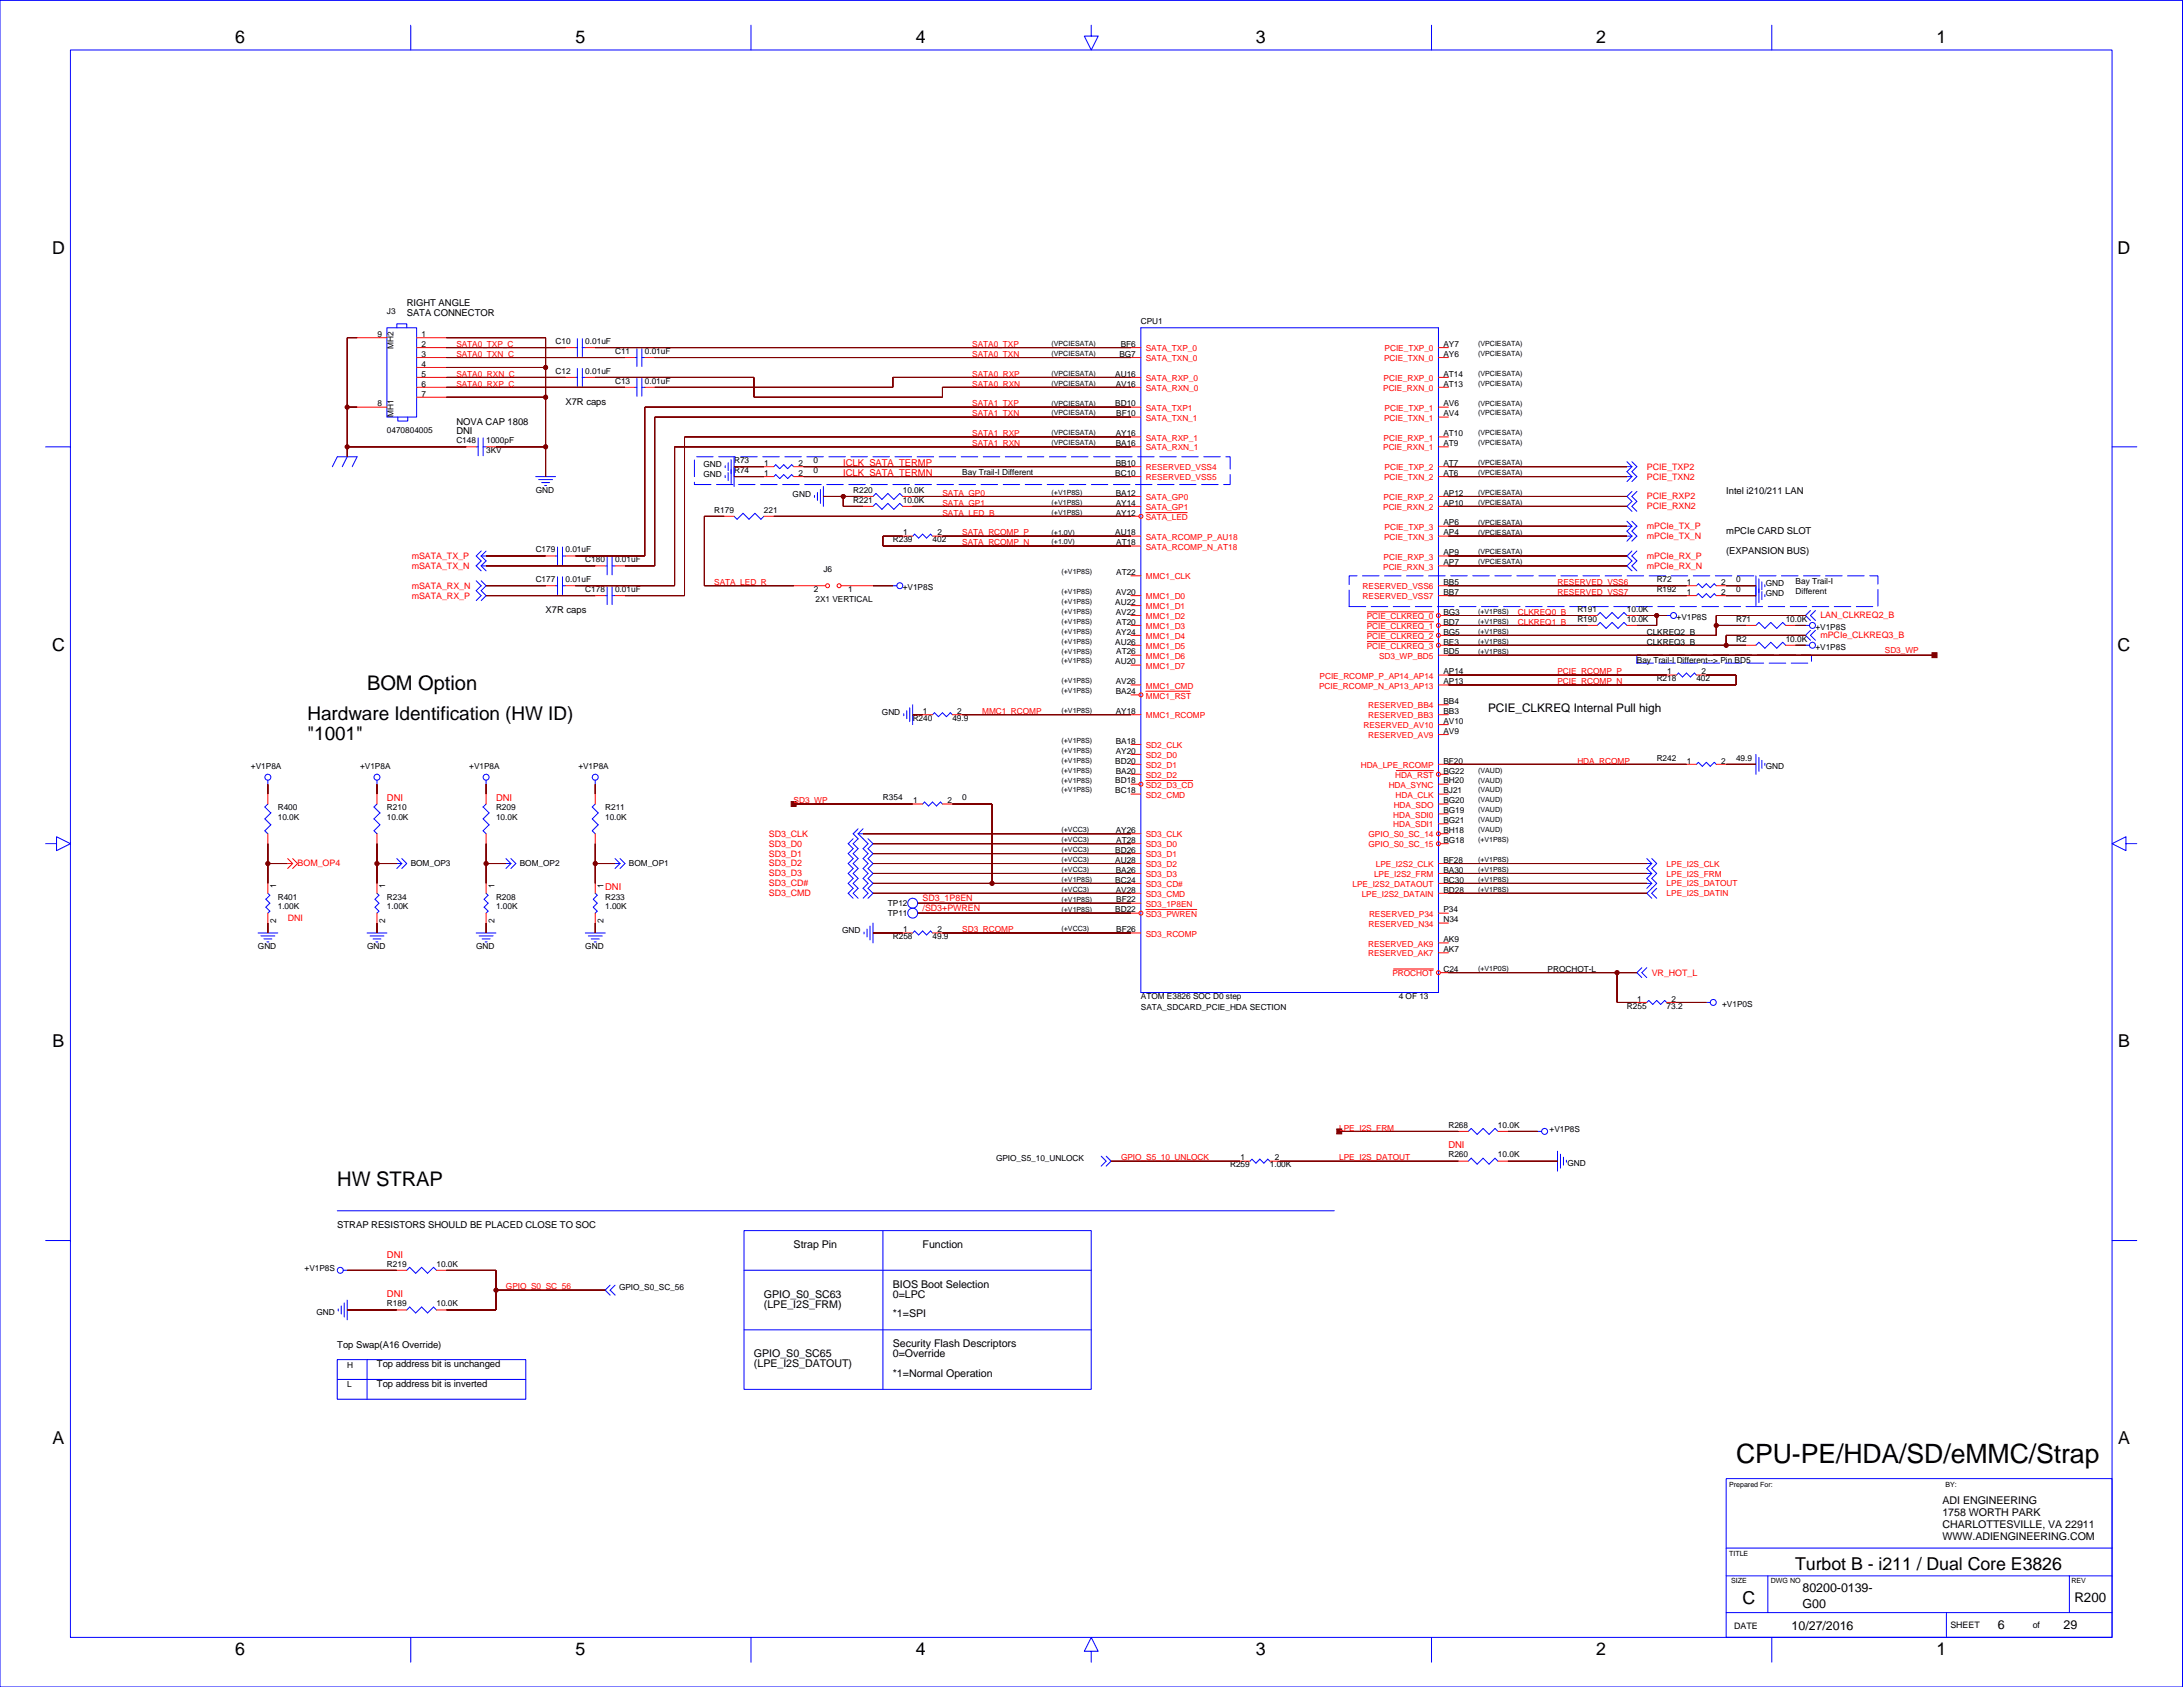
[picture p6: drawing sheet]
<svg xmlns="http://www.w3.org/2000/svg" width="559mm" height="432mm" viewBox="0 0 559 432" stroke-linecap="round" stroke-linejoin="round" font-family="sans-serif">
<defs><g id="words">
<text font-size="6.8" x="444.4" y="374.4">CPU-PE/HDA/SD/eMMC/Strap</text>
<g font-size="5.2">
<text x="94" y="176.7">BOM Option</text>
<text x="86.3" y="303.7">HW STRAP</text>
</g>
<g font-size="4.9">
<text x="78.7" y="184.4">Hardware Identification (HW ID)</text>
<text x="78.7" y="189.5">&quot;1001&quot;</text>
</g>
<g font-size="4.6">
<text x="60.2" y="11.1">6</text>
<text x="147.3" y="11.1">5</text>
<text x="234.4" y="11.1">4</text>
<text x="321.5" y="11.1">3</text>
<text x="408.6" y="11.1">2</text>
<text x="495.7" y="11.1">1</text>
<text x="13.4" y="64.9">D</text>
<text x="542.1" y="64.9">D</text>
<text x="13.4" y="166.5">C</text>
<text x="542.1" y="166.5">C</text>
<text x="13.5" y="268.1">B</text>
<text x="542.2" y="268.1">B</text>
<text x="13.5" y="369.7">A</text>
<text x="542.2" y="369.7">A</text>
<text x="459.5" y="401.8">Turbot B - i211 / Dual Core E3826</text>
<text x="446.1" y="410.6">C</text>
<text x="60.2" y="423.5">6</text>
<text x="147.3" y="423.5">5</text>
<text x="234.4" y="423.5">4</text>
<text x="321.5" y="423.5">3</text>
<text x="408.6" y="423.5">2</text>
<text x="495.7" y="423.5">1</text>
</g>
<text font-size="3.4" x="531" y="410">R200</text>
<g font-size="3.2">
<text x="461.4" y="407.5">80200-0139-</text>
<text x="461.4" y="411.5">G00</text>
<text x="458.6" y="417.1">10/27/2016</text>
<text x="511.4" y="416.9">6</text>
<text x="528.2" y="417">29</text>
</g>
<text font-size="3" x="380.9" y="182.2">PCIE_CLKREQ Internal Pull high</text>
<g font-size="2.7">
<text x="203.2" y="319.4">Strap Pin</text>
<text x="236.2" y="319.4">Function</text>
<text x="228.5" y="329.6">BIOS Boot Selection</text>
<text x="195.5" y="334.7">(LPE_I2S_FRM)</text>
<text x="195.5" y="332.1">GPIO_S0_SC63</text>
<text x="228.5" y="332.1">0=LPC</text>
<text x="228.5" y="337.2">*1=SPI</text>
<text x="193" y="347.4">GPIO_S0_SC65</text>
<text x="228.5" y="347.4">0=Override</text>
<text x="228.5" y="344.8">Security Flash Descriptors</text>
<text x="193" y="349.9">(LPE_I2S_DATOUT)</text>
<text x="228.5" y="352.5">*1=Normal Operation</text>
<text x="497.2" y="385">ADI ENGINEERING</text>
<text x="497.2" y="388">1758 WORTH PARK</text>
<text x="497.2" y="391.1">CHARLOTTESVILLE, VA 22911</text>
<text x="497.2" y="394.1">WWW.ADIENGINEERING.COM</text>
</g>
<g font-size="2.4">
<text x="104.1" y="80.8">SATA CONNECTOR</text>
<text x="104.1" y="78.3">RIGHT ANGLE</text>
<text x="144.7" y="103.7">X7R caps</text>
<text x="116.8" y="108.7">NOVA CAP 1808</text>
<text x="116.8" y="111.1">DNI</text>
<text x="441.9" y="126.5">Intel i210/211 LAN</text>
<text x="441.9" y="136.7">mPCIe CARD SLOT</text>
<text x="441.9" y="141.8">(EXPANSION BUS)</text>
<text x="139.7" y="157">X7R caps</text>
<text x="86.3" y="314.4">STRAP RESISTORS SHOULD BE PLACED CLOSE TO SOC</text>
<text x="86.3" y="344.9">Top Swap(A16 Override)</text>
<text x="96.5" y="350">Top address bit is unchanged</text>
<text x="96.5" y="355.1">Top address bit is inverted</text>
</g>
<g font-size="2.4" fill="#f00">
<text x="215.9" y="119.2">ICLK_SATA_TERMP</text>
<text x="215.9" y="121.8">ICLK_SATA_TERMN</text>
<text x="99" y="205.1">DNI</text>
<text x="127" y="205.1">DNI</text>
<text x="154.9" y="227.9">DNI</text>
<text x="370.8" y="293.9">DNI</text>
<text x="99" y="321.9">DNI</text>
<text x="99" y="332">DNI</text>
</g>
<g font-size="2.3" fill="#f00">
<text x="421.5" y="122.7">PCIE_TXN2</text>
<text x="421.5" y="120.2">PCIE_TXP2</text>
<text x="421.5" y="130.4">PCIE_RXN2</text>
<text x="421.5" y="127.8">PCIE_RXP2</text>
<text x="421.5" y="138">mPCIe_TX_N</text>
<text x="421.5" y="135.4">mPCIe_TX_P</text>
<text x="105.4" y="143.1">mSATA_TX_P</text>
<text x="421.5" y="143.1">mPCIe_RX_P</text>
<text x="105.4" y="145.6">mSATA_TX_N</text>
<text x="421.5" y="145.6">mPCIe_RX_N</text>
<text x="105.4" y="150.7">mSATA_RX_N</text>
<text x="105.4" y="153.2">mSATA_RX_P</text>
<text x="466" y="158.3">LAN_CLKREQ2_B</text>
<text x="466" y="163.4">mPCIe_CLKREQ3_B</text>
<text x="196.8" y="214.2">SD3_CLK</text>
<text x="76.2" y="221.8">BOM_OP4</text>
<text x="196.8" y="221.8">SD3_D2</text>
<text x="196.8" y="219.2">SD3_D1</text>
<text x="196.8" y="216.7">SD3_D0</text>
<text x="196.8" y="224.3">SD3_D3</text>
<text x="196.8" y="226.9">SD3_CD#</text>
<text x="196.8" y="229.4">SD3_CMD</text>
<text x="236.2" y="230.7">SD3_1P8EN</text>
<text x="236.2" y="233.2">/SD3+PWREN</text>
<text x="73.6" y="235.7">DNI</text>
<text x="422.8" y="249.7">VR_HOT_L</text>
</g>
<g font-size="2.3">
<text x="443.9" y="417.1">DATE</text>
<text x="499.3" y="416.8">SHEET</text>
<text x="520.3" y="416.8">of</text>
</g>
<g font-size="2.1">
<text x="99" y="80.4">J3</text>
<text x="292" y="83">CPU1</text>
<text x="96.6" y="86.3">9</text>
<text x="100.7" y="89.2" transform="rotate(-90 100.7 89.2)">MH2</text>
<text x="107.9" y="88.8">2</text>
<text x="107.9" y="86.3">1</text>
<text x="142.2" y="88">C10</text>
<text x="149.8" y="88">0.01uF</text>
<text x="286.9" y="88.8">BF6</text>
<text x="369.5" y="88.8">AY7</text>
<text x="107.9" y="93.9">4</text>
<text x="107.9" y="91.3">3</text>
<text x="142.2" y="95.6">C12</text>
<text x="149.8" y="95.6">0.01uF</text>
<text x="157.4" y="90.6">C11</text>
<text x="165.1" y="90.6">0.01uF</text>
<text x="286.5" y="91.3">BG7</text>
<text x="369.5" y="91.3">AY6</text>
<text x="107.9" y="101.5">7</text>
<text x="107.9" y="98.9">6</text>
<text x="107.9" y="96.4">5</text>
<text x="157.4" y="98.2">C13</text>
<text x="165.1" y="98.2">0.01uF</text>
<text x="285.5" y="96.4">AU16</text>
<text x="285.6" y="98.9">AV16</text>
<text x="369.5" y="98.9">AT13</text>
<text x="369.5" y="96.4">AT14</text>
<text x="96.6" y="104">8</text>
<text x="100.7" y="106.8" transform="rotate(-90 100.7 106.8)">MH1</text>
<text x="285.5" y="104">BD10</text>
<text x="285.7" y="106.6">BF10</text>
<text x="369.5" y="106.6">AV4</text>
<text x="369.5" y="104">AV6</text>
<text x="99" y="110.9">0470804005</text>
<text x="116.8" y="113.4">C148</text>
<text x="124.4" y="113.4">1000pF</text>
<text x="285.6" y="111.6">AY16</text>
<text x="369.5" y="111.6">AT10</text>
<text x="124.4" y="116">3KV</text>
<text x="180" y="119.5">GND</text>
<text x="187.9" y="118.5">R73</text>
<text x="195.6" y="119.3">1</text>
<text x="204.4" y="119.3">2</text>
<text x="208.2" y="118.5">0</text>
<text x="285.6" y="119.3">BB10</text>
<text x="285.6" y="114.2">BA16</text>
<text x="369.5" y="119.3">AT7</text>
<text x="369.5" y="114.2">AT9</text>
<text x="180" y="122.1">GND</text>
<text x="187.9" y="121">R74</text>
<text x="195.6" y="121.8">1</text>
<text x="204.4" y="121.8">2</text>
<text x="208.2" y="121">0</text>
<text x="246.3" y="121.5">Bay Trail-I Different</text>
<text x="285.5" y="121.8">BC10</text>
<text x="369.5" y="121.8">AT6</text>
<text x="137.1" y="126.1">GND</text>
<text x="182.8" y="131.2">R179</text>
<text x="195.5" y="131.2">221</text>
<text x="202.9" y="127.1">GND</text>
<text x="218.4" y="128.7">R221</text>
<text x="218.4" y="126.1">R220</text>
<text x="231.1" y="128.7">10.0K</text>
<text x="231.1" y="126.1">10.0K</text>
<text x="285.6" y="129.4">AY14</text>
<text x="285.6" y="132">AY12</text>
<text x="285.6" y="126.9">BA12</text>
<text x="369.5" y="129.4">AP10</text>
<text x="369.5" y="126.9">AP12</text>
<text x="231.2" y="137">1</text>
<text x="240" y="137">2</text>
<text x="285.5" y="137">AU18</text>
<text x="369.5" y="134.5">AP6</text>
<text x="369.5" y="137">AP4</text>
<text x="137.1" y="141.4">C179</text>
<text x="144.7" y="141.4">0.01uF</text>
<text x="149.8" y="143.9">C180</text>
<text x="157.4" y="143.9">0.01uF</text>
<text x="228.5" y="138.8">R239</text>
<text x="238.7" y="138.8">402</text>
<text x="285.7" y="139.6">AT18</text>
<text x="369.5" y="142.1">AP9</text>
<text x="137.1" y="149">C177</text>
<text x="144.7" y="149">0.01uF</text>
<text x="210.8" y="146.4">J6</text>
<text x="285.7" y="147.2">AT22</text>
<text x="369.5" y="149.7">BB5</text>
<text x="369.5" y="144.7">AP7</text>
<text x="424.1" y="149">R72</text>
<text x="431.8" y="149.7">1</text>
<text x="440.6" y="149.7">2</text>
<text x="444.4" y="149">0</text>
<text x="452" y="150">GND</text>
<text x="459.6" y="149.4">Bay Trail-I</text>
<text x="149.8" y="151.5">C178</text>
<text x="157.4" y="151.5">0.01uF</text>
<text x="208.3" y="151.5">2</text>
<text x="208.7" y="154.1">2X1 VERTICAL</text>
<text x="217.1" y="151.5">1</text>
<text x="231.1" y="151.1">+V1P8S</text>
<text x="285.5" y="154.8">AU22</text>
<text x="285.6" y="152.3">AV20</text>
<text x="369.5" y="152.3">BB7</text>
<text x="424.1" y="151.5">R192</text>
<text x="431.8" y="152.3">1</text>
<text x="440.6" y="152.3">2</text>
<text x="444.4" y="151.5">0</text>
<text x="452" y="152.5">GND</text>
<text x="459.6" y="152">Different</text>
<text x="285.6" y="157.4">AV22</text>
<text x="285.7" y="159.9">AT20</text>
<text x="369.5" y="159.9">BD7</text>
<text x="369.5" y="157.4">BG3</text>
<text x="403.8" y="156.6">R191</text>
<text x="403.8" y="159.1">R190</text>
<text x="416.5" y="156.6">10.0K</text>
<text x="416.5" y="159.1">10.0K</text>
<text x="429.2" y="158.7">+V1P8S</text>
<text x="444.4" y="159.1">R71</text>
<text x="457.1" y="159.1">10.0K</text>
<text x="464.7" y="161.3">+V1P8S</text>
<text x="285.5" y="165">AU26</text>
<text x="285.6" y="162.4">AY24</text>
<text x="285.7" y="167.5">AT26</text>
<text x="369.5" y="167.5">BD5</text>
<text x="369.5" y="165">BE3</text>
<text x="369.5" y="162.4">BG5</text>
<text x="421.5" y="165">CLKREQ3_B</text>
<text x="421.5" y="162.4">CLKREQ2_B</text>
<text x="444.4" y="164.2">R2</text>
<text x="457.1" y="164.2">10.0K</text>
<text x="464.7" y="166.3">+V1P8S</text>
<text x="285.5" y="170.1">AU20</text>
<text x="369.5" y="172.6">AP14</text>
<text x="419" y="169.8">Bay Trail-I Different--&gt; Pin BD5</text>
<text x="426.7" y="172.6">1</text>
<text x="435.5" y="172.6">2</text>
<text x="285.6" y="175.1">AV26</text>
<text x="285.6" y="177.7">BA24</text>
<text x="369.5" y="175.1">AP13</text>
<text x="424.1" y="174.4">R218</text>
<text x="434.2" y="174.4">402</text>
<text x="225.8" y="183">GND</text>
<text x="233.6" y="184.5">R240</text>
<text x="236.3" y="182.7">1</text>
<text x="243.8" y="184.5">49.9</text>
<text x="245.1" y="182.7">2</text>
<text x="285.6" y="182.7">AY18</text>
<text x="369.5" y="185.3">AV10</text>
<text x="369.5" y="182.7">BB3</text>
<text x="369.5" y="180.2">BB4</text>
<text x="285.6" y="190.4">BA18</text>
<text x="369.5" y="187.8">AV9</text>
<text x="64.2" y="196.7">+V1P8A</text>
<text x="92.2" y="196.7">+V1P8A</text>
<text x="120.1" y="196.7">+V1P8A</text>
<text x="148" y="196.7">+V1P8A</text>
<text x="285.5" y="195.4">BD20</text>
<text x="285.6" y="198">BA20</text>
<text x="285.6" y="192.9">AY20</text>
<text x="369.5" y="198">BG22</text>
<text x="369.5" y="195.4">BF20</text>
<text x="424.1" y="194.7">R242</text>
<text x="431.8" y="195.4">1</text>
<text x="440.6" y="195.4">2</text>
<text x="444.4" y="194.7">49.9</text>
<text x="452" y="196.8">GND</text>
<text x="285.5" y="200.5">BD18</text>
<text x="285.5" y="203.1">BC18</text>
<text x="369.5" y="203.1">BJ21</text>
<text x="369.5" y="200.5">BH20</text>
<text x="71.1" y="209.9">10.0K</text>
<text x="71.1" y="207.4">R400</text>
<text x="99" y="209.9">10.0K</text>
<text x="99" y="207.4">R210</text>
<text x="127" y="209.9">10.0K</text>
<text x="127" y="207.4">R209</text>
<text x="154.9" y="209.9">10.0K</text>
<text x="154.9" y="207.4">R211</text>
<text x="226" y="204.8">R354</text>
<text x="233.7" y="205.6">1</text>
<text x="242.5" y="205.6">2</text>
<text x="246.3" y="204.8">0</text>
<text x="369.5" y="208.1">BG19</text>
<text x="369.5" y="205.6">BG20</text>
<text x="285.6" y="213.2">AY26</text>
<text x="285.7" y="215.8">AT28</text>
<text x="369.5" y="215.8">BG18</text>
<text x="369.5" y="213.2">BH18</text>
<text x="369.5" y="210.7">BG21</text>
<text x="105.1" y="221.6">BOM_OP3</text>
<text x="133.1" y="221.6">BOM_OP2</text>
<text x="161" y="221.6">BOM_OP1</text>
<text x="285.5" y="220.8">AU28</text>
<text x="285.5" y="218.3">BD26</text>
<text x="369.5" y="220.8">BF28</text>
<text x="70.7" y="227.4" transform="rotate(-90 70.7 227.4)">1</text>
<text x="98.6" y="227.4" transform="rotate(-90 98.6 227.4)">1</text>
<text x="126.6" y="227.4" transform="rotate(-90 126.6 227.4)">1</text>
<text x="154.5" y="227.4" transform="rotate(-90 154.5 227.4)">1</text>
<text x="285.5" y="225.9">BC24</text>
<text x="285.6" y="223.4">BA26</text>
<text x="369.5" y="223.4">BA30</text>
<text x="369.5" y="225.9">BC30</text>
<text x="71.1" y="232.8">1.00K</text>
<text x="71.1" y="230.2">R401</text>
<text x="99" y="232.8">1.00K</text>
<text x="99" y="230.2">R234</text>
<text x="127" y="232.8">1.00K</text>
<text x="127" y="230.2">R208</text>
<text x="154.9" y="232.8">1.00K</text>
<text x="154.9" y="230.2">R233</text>
<text x="227.3" y="232">TP12</text>
<text x="285.5" y="233.5">BD22</text>
<text x="285.6" y="228.5">AV28</text>
<text x="285.7" y="231">BF22</text>
<text x="369.5" y="233.5">P34</text>
<text x="369.5" y="228.5">BD28</text>
<text x="70.7" y="236.2" transform="rotate(-90 70.7 236.2)">2</text>
<text x="98.6" y="236.2" transform="rotate(-90 98.6 236.2)">2</text>
<text x="126.6" y="236.2" transform="rotate(-90 126.6 236.2)">2</text>
<text x="154.5" y="236.2" transform="rotate(-90 154.5 236.2)">2</text>
<text x="215.6" y="238.9">GND</text>
<text x="227.3" y="234.5">TP11</text>
<text x="231.2" y="238.6">1</text>
<text x="240" y="238.6">2</text>
<text x="285.7" y="238.6">BF26</text>
<text x="369.5" y="236.1">N34</text>
<text x="66" y="242.9">GND</text>
<text x="94" y="242.9">GND</text>
<text x="121.9" y="242.9">GND</text>
<text x="149.8" y="242.9">GND</text>
<text x="228.5" y="240.4">R258</text>
<text x="238.7" y="240.4">49.9</text>
<text x="369.5" y="243.7">AK7</text>
<text x="369.5" y="241.2">AK9</text>
<text x="369.5" y="248.8">C24</text>
<text x="396.1" y="248.8">PROCHOT-L</text>
<text x="292" y="255.6">ATOM E3826 SOC D0 step</text>
<text x="358.1" y="255.6">4 OF 13</text>
<text x="419.1" y="256.4">1</text>
<text x="427.9" y="256.4">2</text>
<text x="440.8" y="257.8">+V1P0S</text>
<text x="292" y="258.6">SATA_SDCARD_PCIE_HDA SECTION</text>
<text x="416.5" y="258.2">R255</text>
<text x="426.6" y="258.2">73.2</text>
<text x="370.8" y="288.6">R268</text>
<text x="383.5" y="288.6">10.0K</text>
<text x="396.7" y="289.7">+V1P8S</text>
<text x="255" y="297.3">GPIO_S5_10_UNLOCK</text>
<text x="314.9" y="298.8">R259</text>
<text x="317.5" y="297">1</text>
<text x="325" y="298.8">1.00K</text>
<text x="326.3" y="297">2</text>
<text x="370.8" y="296.3">R260</text>
<text x="383.5" y="296.3">10.0K</text>
<text x="401.2" y="298.4">GND</text>
<text x="78" y="325.2">+V1P8S</text>
<text x="99" y="324.2">R219</text>
<text x="111.7" y="324.2">10.0K</text>
<text x="99" y="334.4">R189</text>
<text x="111.7" y="334.4">10.0K</text>
<text x="158.5" y="330.3">GPIO_S0_SC_56</text>
<text x="81" y="336.5">GND</text>
<text x="88.9" y="350.1">H</text>
<text x="88.9" y="355.1">L</text>
</g>
<g font-size="2.1" fill="#f00">
<text x="116.8" y="88.8">SATA0_TXP_C</text>
<text x="248.9" y="88.8">SATA0_TXP</text>
<text x="293.3" y="89.9">SATA_TXP_0</text>
<text x="354.4" y="89.9">PCIE_TXP_0</text>
<text x="116.8" y="91.3">SATA0_TXN_C</text>
<text x="248.9" y="91.3">SATA0_TXN</text>
<text x="293.3" y="92.4">SATA_TXN_0</text>
<text x="354.3" y="92.4">PCIE_TXN_0</text>
<text x="116.8" y="96.4">SATA0_RXN_C</text>
<text x="116.8" y="98.9">SATA0_RXP_C</text>
<text x="248.9" y="96.4">SATA0_RXP</text>
<text x="248.9" y="98.9">SATA0_RXN</text>
<text x="293.3" y="100.1">SATA_RXN_0</text>
<text x="293.3" y="97.5">SATA_RXP_0</text>
<text x="354.1" y="100.1">PCIE_RXN_0</text>
<text x="354.2" y="97.5">PCIE_RXP_0</text>
<text x="248.9" y="106.6">SATA1_TXN</text>
<text x="248.9" y="104">SATA1_TXP</text>
<text x="293.3" y="107.7">SATA_TXN_1</text>
<text x="293.3" y="105.1">SATA_TXP1</text>
<text x="354.3" y="107.7">PCIE_TXN_1</text>
<text x="354.4" y="105.1">PCIE_TXP_1</text>
<text x="248.9" y="111.6">SATA1_RXP</text>
<text x="293.3" y="112.8">SATA_RXP_1</text>
<text x="354.2" y="112.8">PCIE_RXP_1</text>
<text x="248.9" y="114.2">SATA1_RXN</text>
<text x="293.3" y="115.3">SATA_RXN_1</text>
<text x="354.1" y="115.3">PCIE_RXN_1</text>
<text x="293.3" y="120.4">RESERVED_VSS4</text>
<text x="293.3" y="122.9">RESERVED_VSS5</text>
<text x="354.3" y="122.9">PCIE_TXN_2</text>
<text x="354.4" y="120.4">PCIE_TXP_2</text>
<text x="241.2" y="129.4">SATA_GP1</text>
<text x="241.2" y="126.9">SATA_GP0</text>
<text x="241.2" y="132">SATA_LED_B</text>
<text x="293.3" y="128">SATA_GP0</text>
<text x="293.3" y="130.5">SATA_GP1</text>
<text x="354.1" y="130.5">PCIE_RXN_2</text>
<text x="354.2" y="128">PCIE_RXP_2</text>
<text x="246.3" y="137">SATA_RCOMP_P</text>
<text x="293.3" y="133.1">SATA_LED</text>
<text x="354.4" y="135.6">PCIE_TXP_3</text>
<text x="246.3" y="139.6">SATA_RCOMP_N</text>
<text x="293.3" y="138.2">SATA_RCOMP_P_AU18</text>
<text x="293.3" y="140.7">SATA_RCOMP_N_AT18</text>
<text x="354.2" y="143.2">PCIE_RXP_3</text>
<text x="354.3" y="138.2">PCIE_TXN_3</text>
<text x="182.8" y="149.7">SATA_LED_R</text>
<text x="293.3" y="148.3">MMC1_CLK</text>
<text x="354.1" y="145.8">PCIE_RXN_3</text>
<text x="398.7" y="149.7">RESERVED_VSS6</text>
<text x="293.3" y="153.4">MMC1_D0</text>
<text x="293.3" y="155.9">MMC1_D1</text>
<text x="348.8" y="150.9">RESERVED_VSS6</text>
<text x="348.8" y="153.4">RESERVED_VSS7</text>
<text x="398.7" y="152.3">RESERVED_VSS7</text>
<text x="293.3" y="158.5">MMC1_D2</text>
<text x="293.3" y="161">MMC1_D3</text>
<text x="349.8" y="158.5">PCIE_CLKREQ_0</text>
<text x="349.8" y="161">PCIE_CLKREQ_1</text>
<text x="388.5" y="159.9">CLKREQ1_B</text>
<text x="388.5" y="157.4">CLKREQ0_B</text>
<text x="293.3" y="163.6">MMC1_D4</text>
<text x="293.3" y="166.1">MMC1_D5</text>
<text x="349.8" y="163.6">PCIE_CLKREQ_2</text>
<text x="349.8" y="166.1">PCIE_CLKREQ_3</text>
<text x="482.5" y="167.2">SD3_WP</text>
<text x="293.3" y="168.6">MMC1_D6</text>
<text x="293.3" y="171.2">MMC1_D7</text>
<text x="337.8" y="173.7">PCIE_RCOMP_P_AP14_AP14</text>
<text x="353" y="168.6">SD3_WP_BD5</text>
<text x="398.7" y="172.6">PCIE_RCOMP_P</text>
<text x="293.3" y="178.8">MMC1_RST</text>
<text x="293.3" y="176.2">MMC1_CMD</text>
<text x="337.7" y="176.2">PCIE_RCOMP_N_AP13_AP13</text>
<text x="398.7" y="175.1">PCIE_RCOMP_N</text>
<text x="251.4" y="182.7">MMC1_RCOMP</text>
<text x="293.3" y="183.9">MMC1_RCOMP</text>
<text x="350.2" y="181.3">RESERVED_BB4</text>
<text x="350.2" y="183.9">RESERVED_BB3</text>
<text x="293.3" y="191.5">SD2_CLK</text>
<text x="349" y="186.4">RESERVED_AV10</text>
<text x="350.2" y="188.9">RESERVED_AV9</text>
<text x="293.3" y="194">SD2_D0</text>
<text x="293.3" y="196.6">SD2_D1</text>
<text x="348.3" y="196.6">HDA_LPE_RCOMP</text>
<text x="403.8" y="195.4">HDA_RCOMP</text>
<text x="293.3" y="199.1">SD2_D2</text>
<text x="293.3" y="201.6">SD2_D3_CD</text>
<text x="355.5" y="201.6">HDA_SYNC</text>
<text x="357.1" y="199.1">HDA_RST</text>
<text x="203.2" y="205.6">SD3_WP</text>
<text x="293.3" y="204.2">SD2_CMD</text>
<text x="356.6" y="209.3">HDA_SDI0</text>
<text x="356.8" y="206.7">HDA_SDO</text>
<text x="357.2" y="204.2">HDA_CLK</text>
<text x="293.3" y="214.3">SD3_CLK</text>
<text x="350.3" y="214.3">GPIO_S0_SC_14</text>
<text x="356.6" y="211.8">HDA_SDI1</text>
<text x="293.3" y="216.9">SD3_D0</text>
<text x="293.3" y="219.4">SD3_D1</text>
<text x="293.3" y="222">SD3_D2</text>
<text x="350.3" y="216.9">GPIO_S0_SC_15</text>
<text x="352.2" y="222">LPE_I2S2_CLK</text>
<text x="426.6" y="221.8">LPE_I2S_CLK</text>
<text x="293.3" y="227">SD3_CD#</text>
<text x="293.3" y="224.5">SD3_D3</text>
<text x="346.2" y="227">LPE_I2S2_DATAOUT</text>
<text x="351.7" y="224.5">LPE_I2S2_FRM</text>
<text x="426.6" y="226.9">LPE_I2S_DATOUT</text>
<text x="426.6" y="224.4">LPE_I2S_FRM</text>
<text x="293.3" y="232.1">SD3_1P8EN</text>
<text x="293.3" y="229.6">SD3_CMD</text>
<text x="348.6" y="229.6">LPE_I2S2_DATAIN</text>
<text x="426.6" y="229.4">LPE_I2S_DATIN</text>
<text x="246.3" y="238.6">SD3_RCOMP</text>
<text x="293.3" y="239.7">SD3_RCOMP</text>
<text x="293.3" y="234.7">SD3_PWREN</text>
<text x="350.3" y="237.2">RESERVED_N34</text>
<text x="350.4" y="234.7">RESERVED_P34</text>
<text x="350.2" y="242.3">RESERVED_AK9</text>
<text x="350.2" y="244.8">RESERVED_AK7</text>
<text x="356.4" y="249.9">PROCHOT</text>
<text x="342.8" y="289.4">LPE_I2S_FRM</text>
<text x="287" y="297">GPIO_S5_10_UNLOCK</text>
<text x="342.8" y="297">LPE_I2S_DATOUT</text>
<text x="129.5" y="330">GPIO_S0_SC_56</text>
</g>
<g font-size="1.8">
<text x="269.2" y="88.6">(VPCIESATA)</text>
<text x="378.4" y="88.6">(VPCIESATA)</text>
<text x="269.2" y="91.1">(VPCIESATA)</text>
<text x="378.4" y="91.1">(VPCIESATA)</text>
<text x="269.2" y="98.7">(VPCIESATA)</text>
<text x="269.2" y="96.2">(VPCIESATA)</text>
<text x="378.4" y="96.2">(VPCIESATA)</text>
<text x="378.4" y="98.7">(VPCIESATA)</text>
<text x="269.2" y="106.3">(VPCIESATA)</text>
<text x="269.2" y="103.8">(VPCIESATA)</text>
<text x="378.4" y="103.8">(VPCIESATA)</text>
<text x="378.4" y="106.3">(VPCIESATA)</text>
<text x="269.2" y="114">(VPCIESATA)</text>
<text x="269.2" y="111.4">(VPCIESATA)</text>
<text x="378.4" y="111.4">(VPCIESATA)</text>
<text x="378.4" y="114">(VPCIESATA)</text>
<text x="378.4" y="119">(VPCIESATA)</text>
<text x="378.4" y="121.6">(VPCIESATA)</text>
<text x="269.2" y="131.7">(+V1P8S)</text>
<text x="269.2" y="129.2">(+V1P8S)</text>
<text x="269.2" y="126.7">(+V1P8S)</text>
<text x="378.4" y="126.7">(VPCIESATA)</text>
<text x="378.4" y="129.2">(VPCIESATA)</text>
<text x="269.2" y="136.8">(+1.0V)</text>
<text x="378.4" y="134.3">(VPCIESATA)</text>
<text x="378.4" y="136.8">(VPCIESATA)</text>
<text x="269.2" y="139.4">(+1.0V)</text>
<text x="378.4" y="141.9">(VPCIESATA)</text>
<text x="271.7" y="147">(+V1P8S)</text>
<text x="378.4" y="144.4">(VPCIESATA)</text>
<text x="271.7" y="154.6">(+V1P8S)</text>
<text x="271.7" y="152">(+V1P8S)</text>
<text x="271.7" y="159.7">(+V1P8S)</text>
<text x="271.7" y="157.1">(+V1P8S)</text>
<text x="378.4" y="159.7">(+V1P8S)</text>
<text x="378.4" y="157.1">(+V1P8S)</text>
<text x="271.7" y="167.3">(+V1P8S)</text>
<text x="271.7" y="164.7">(+V1P8S)</text>
<text x="271.7" y="162.2">(+V1P8S)</text>
<text x="378.4" y="162.2">(+V1P8S)</text>
<text x="378.4" y="164.7">(+V1P8S)</text>
<text x="378.4" y="167.3">(+V1P8S)</text>
<text x="271.7" y="169.8">(+V1P8S)</text>
<text x="271.7" y="177.4">(+V1P8S)</text>
<text x="271.7" y="174.9">(+V1P8S)</text>
<text x="271.7" y="182.5">(+V1P8S)</text>
<text x="271.7" y="190.1">(+V1P8S)</text>
<text x="271.7" y="197.8">(+V1P8S)</text>
<text x="271.7" y="195.2">(+V1P8S)</text>
<text x="271.7" y="192.7">(+V1P8S)</text>
<text x="378.4" y="197.8">(VAUD)</text>
<text x="271.7" y="202.8">(+V1P8S)</text>
<text x="271.7" y="200.3">(+V1P8S)</text>
<text x="378.4" y="202.8">(VAUD)</text>
<text x="378.4" y="200.3">(VAUD)</text>
<text x="378.4" y="207.9">(VAUD)</text>
<text x="378.4" y="205.4">(VAUD)</text>
<text x="271.7" y="215.5">(+VCC3)</text>
<text x="271.7" y="213">(+VCC3)</text>
<text x="378.4" y="215.5">(+V1P8S)</text>
<text x="378.4" y="213">(VAUD)</text>
<text x="378.4" y="210.5">(VAUD)</text>
<text x="271.7" y="220.6">(+VCC3)</text>
<text x="271.7" y="218.1">(+VCC3)</text>
<text x="378.4" y="220.6">(+V1P8S)</text>
<text x="271.7" y="225.7">(+V1P8S)</text>
<text x="271.7" y="223.2">(+VCC3)</text>
<text x="378.4" y="225.7">(+V1P8S)</text>
<text x="378.4" y="223.2">(+V1P8S)</text>
<text x="271.7" y="233.3">(+V1P8S)</text>
<text x="271.7" y="230.8">(+V1P8S)</text>
<text x="271.7" y="228.2">(+VCC3)</text>
<text x="378.4" y="228.2">(+V1P8S)</text>
<text x="271.7" y="238.4">(+VCC3)</text>
<text x="378.4" y="248.5">(+V1P0S)</text>
<text x="442.6" y="380.6">Prepared For:</text>
<text x="498" y="380.6">BY:</text>
<text x="442.6" y="398.4">TITLE</text>
<text x="443.1" y="405.2">SIZE</text>
<text x="453.3" y="405.2">DWG NO</text>
<text x="530.2" y="405.2">REV</text>
</g>
</g></defs>
<g fill="none" stroke="#00f" stroke-width=".26">
<path d="M0 .1h558.7v431.7h-558.7zM18 12.8h522.6v406.3h-522.6zM105.1 6.4v6.4M192.2 6.4v6.4M279.3 6.4v2.8h1.8l-1.8 3.6-1.7-3.6h1.7M366.4 6.4v6.4M453.5 6.4v6.4M99 83.9h7.7v22.9h-7.7zM101.6 83.9v-1h2.5v1M147.3 89h.5M147.3 96.6h.5M147.8 86.7v4.6"/>
<path d="M147.8 94.3v4.6M149.1 89h.7M149.1 86.7v4.6M149.1 94.3v4.6M149.1 96.6h.7M162.5 99.1h.5M162.5 91.5h.5M163 89.2v4.6M163 96.9v4.5M164.3 99.1h.8M164.3 89.2v4.6M164.3 96.9v4.5"/>
<path d="M164.3 91.5h.8M292 83.9h76.2v170.1h-76.2zM11.7 114.4h6.3M85.1 119.5l1.2-2.6h5.1l-1.3 2.6M88.9 116.9l-1.3 2.6M101.8 106.8v1h2.6v-1M121.9 114.4h.5M122.4 112.1v4.6M123.7 114.4h.7M123.7 112.1v4.6M185.6 119.2v.5M186.4 118.4v2.1"/>
<path d="M187.2 117.7v6.1M187.9 116.9v7.6M198.1 119.5l.5-.6 1 1.1 1-1.1 1 1.1 1-1.1 .6 .6M416.5 119.5h1.2M416.5 118.2l1.2 1.3M417.7 119.5l-1.2 1.2 1.2 1.3M417.7 118.2l1.3 1.3-1.3 1.2 1.3 1.3-1.3 1.3M540.6 114.4h6.4M137.1 122h5.1M137.9 122.8h3.5M138.7 123.5h2M139.4 124.3h.5"/>
<path d="M185.6 121.7v.5M186.4 121v2M187.9 132.1l.8 .8 1.5-1.5 1.5 1.5 1.5-1.5 1.6 1.5 .7-.8M198.1 122l.5-.5 1 1 1-1 1 1 1-1 .6 .5M208.5 126.8v.5M209.2 126.1v2M210 125.3v3.5M210.8 124.5v5.1M223.5 129.6l.7-.8 1.6 1.6 1.5-1.6 1.5 1.6 1.5-1.6 .8 .8M223.5 127.1l.7-.8 1.6 1.5 1.5-1.5 1.5 1.5 1.5-1.5 .8 .8M233.6 137.2l.5-.5 1.1 1 1-1 1 1 1-1 .5 .5M416.5 122h1.2"/>
<path d="M416.5 134.7h1.2M416.5 133.4l1.2 1.3M416.5 137.2h1.2M417.7 125.8l-1.2 1.3 1.2 1.2-1.2 1.3 1.2 1.3M417.7 122l-1.2 1.3M417.7 134.7l-1.2 1.3 1.2 1.2M417.7 133.4l1.3 1.3-1.3 1.3 1.3 1.2-1.3 1.3M417.7 137.2l-1.2 1.3M419 125.8l-1.3 1.3 1.3 1.2-1.3 1.3 1.3 1.3M121.9 148.7l1.3 1.2-1.3 1.3 1.3 1.3-1.3 1.2M123.2 142.3h1.2M123.2 144.8h1.2"/>
<path d="M123.2 148.7l1.2 1.2-1.2 1.3 1.2 1.3-1.2 1.2M123.2 142.3l1.2 1.3-1.2 1.2M123.2 141l-1.3 1.3 1.3 1.3-1.3 1.2 1.3 1.3M123.2 144.8l1.2 1.3M124.4 141l-1.2 1.3M142.2 149.9h.5M142.2 142.3h.5M142.7 140v4.6M142.7 147.6v4.6M144 149.9h.7M144 140v4.6M144 147.6v4.6"/>
<path d="M144 142.3h.7M154.9 152.5h.5M154.9 144.8h.5M155.4 142.6v4.5M155.4 150.2v4.5M156.7 152.5h.7M156.7 142.6v4.5M156.7 150.2v4.5M156.7 144.8h.7M228.5 149.9h1.1M408.8 157.5l.8-.7 1.5 1.5 1.6-1.5 1.5 1.5 1.5-1.5 .8 .7M417.7 141l-1.2 1.3 1.2 1.3-1.2 1.2 1.2 1.3"/>
<path d="M419 141l-1.3 1.3 1.3 1.3-1.3 1.2 1.3 1.3M426.6 157.5h1M434.2 149.9l.5-.5 1.1 1 1-1 1 1 1-1 .5 .5M434.2 152.5l.5-.5 1.1 1 1-1 1 1 1-1 .5 .5M449.5 147.4v7.6M450.2 148.1v6.1M451 148.9v2M451 151.4v2.1M451.8 149.7v.5M451.8 152.2v.5M463.4 156.3l-1.2 1.2 1.2 1.3M464.7 156.3l-1.3 1.2 1.3 1.3"/>
<path d="M408.8 160.1l.8-.8 1.5 1.5 1.6-1.5 1.5 1.5 1.5-1.5 .8 .8M429.2 172.8l.5-.5 1 1 1-1 1 1 1-1 .5 .5M449.5 165.2l.7-.8 1.6 1.5 1.5-1.5 1.5 1.5 1.5-1.5 .8 .8M449.5 160.1l.7-.8 1.6 1.5 1.5-1.5 1.5 1.5 1.5-1.5 .8 .8M462.2 165.2h1M462.2 160.1h1M463.4 161.4l-1.2 1.2 1.2 1.3M464.7 161.4l-1.3 1.2 1.3 1.3M68.6 199.7v1M96.5 199.7v1M124.4 199.7v1M152.4 199.7v1"/>
<path d="M231.3 182.7v.5M232.1 181.9v2.1M232.9 181.2v3.5M233.6 180.4v5.1M238.7 182.9l.5-.5 1 1 1-1 1.1 1 1-1 .5 .5M434.2 195.6l.5-.5 1.1 1 1-1 1 1 1-1 .5 .5M449.5 193.1v5.1M450.2 193.9v3.5M451 194.6v2M451.8 195.4v.5M11.7 215.9h2.8v-1.7l3.5 1.7-3.5 1.8v-1.8M68.6 205.8l-.8 .8 1.5 1.5-1.5 1.5 1.5 1.5-1.5 1.5 .8 .8"/>
<path d="M96.5 205.8l-.8 .8 1.6 1.5-1.6 1.5 1.6 1.5-1.6 1.5 .8 .8M101.6 219.8l1.2 1.2M102.8 219.8l1.3 1.2-1.3 1.3M124.4 205.8l-.7 .8 1.5 1.5-1.5 1.5 1.5 1.5-1.5 1.5 .7 .8M129.5 219.8l1.3 1.2M130.8 219.8l1.3 1.2-1.3 1.3M152.4 205.8l-.8 .8 1.5 1.5-1.5 1.5 1.5 1.5-1.5 1.5 .8 .8M157.4 219.8l1.3 1.2M158.7 219.8l1.3 1.2-1.3 1.3M218.4 214.7l-1.3 1.2 1.3 1.3-1.3 1.3 1.3 1.3-1.3 1.2 1.3 1.3-1.3 1.3 1.3 1.2-1.3 1.3 1.3 1.3-1.3 1.2 1.3 1.3M219.7 212.1l-1.3 1.3 1.3 1.3-1.3 1.2 1.3 1.3-1.3 1.3 1.3 1.3-1.3 1.2 1.3 1.3-1.3 1.3 1.3 1.2-1.3 1.3 1.3 1.3-1.3 1.2 1.3 1.3M219.7 213.4l2.5 2.5-1.3 1.3 1.3 1.3-1.3 1.3 1.3 1.2-1.3 1.3 1.3 1.3-1.3 1.2 1.3 1.3-1.3 1.3 1.3 1.2-1.3 1.3"/>
<path d="M219.7 213.4h1.2M220.9 212.1l-1.2 1.3M222.2 214.7l1.3 1.2-1.3 1.3 1.3 1.3-1.3 1.3 1.3 1.2-1.3 1.3 1.3 1.3-1.3 1.2 1.3 1.3-1.3 1.3 1.3 1.2-1.3 1.3M236.2 205.8l.5-.5 1 1 1-1 1 1 1-1 .5 .5M421.5 219.8l1.3 1.2M422.8 219.8l1.3 1.2-1.3 1.3 1.3 1.3-1.3 1.2 1.3 1.3-2.6 2.5 1.3 1.3M544.2 215.9v-1.7l-3.6 1.7 3.6 1.8v-1.8h2.8M66 238.8h5.1M66.8 239.6h3.5M68.6 228.6l.5 .6-1 1 1 1-1 1 1 1-.5 .5M94 238.8h5M94.7 239.6h3.6"/>
<path d="M96.5 228.6l.5 .6-1 1 1 1-1 1 1 1-.5 .5M101.6 221h1.2M102.8 221l-1.2 1.3M121.9 238.8h5.1M122.7 239.6h3.5M124.4 228.6l.5 .6-1 1 1 1-1 1 1 1-.5 .5M129.5 221h1.3M130.8 221l-1.3 1.3M149.8 238.8h5.1M150.6 239.6h3.5M152.4 228.6l.5 .6-1 1 1 1-1 1 1 1-.5 .5M157.4 221h1.3"/>
<path d="M158.7 221l-1.3 1.3M221.2 238.6v.5M221.9 237.8v2M222.7 237v3.6M223.5 236.3v5M233.6 238.8l.5-.5 1.1 1 1-1 1 1 1-1 .5 .5M421.5 221h1.3M421.5 223.6h1.3M421.5 226.1h1.3M422.8 221l-1.3 1.3 1.3 1.3M422.8 223.6l-1.3 1.2 1.3 1.3M422.8 226.1l-1.3 1.3"/>
<path d="M424.1 227.4l-1.3 1.2 1.3 1.3M67.5 240.3h2.1M68.3 241.1h.5M95.5 240.3h2M96.2 241.1h.6M123.4 240.3h2M124.2 241.1h.5M151.3 240.3h2.1M152.1 241.1h.5M420.3 247.7l-1.3 1.3 1.3 1.2M421.5 256.6l.6-.5 1 1 1-1 1 1 1-1 .5 .5M421.5 247.7l-1.2 1.3 1.2 1.2"/>
<path d="M436.8 256.6h1M281.9 295.9l1.2 1.3-1.2 1.3M283.1 295.9l1.3 1.3-1.3 1.3M320 297.2l.5-.5 1 1 1-1 1 1 1-1 .5 .5M375.8 297.2l.8-.8 1.5 1.6 1.5-1.6 1.6 1.6 1.5-1.6 .8 .8M375.8 289.6l.8-.8 1.5 1.6 1.5-1.6 1.6 1.6 1.5-1.6 .8 .8M393.6 289.6h1M398.7 294.7v5M399.5 295.4v3.6M400.2 296.2v2M401 297v.5M11.7 317.5h6.3"/>
<path d="M86.3 309.9h255.3M190.5 315h88.8v40.6h-88.8zM226 315v40.6M540.6 317.5h6.4M86.6 335v.6M87.4 334.3v2M87.9 325.1h1M88.1 333.5v3.6M88.9 332.8v5M104.1 335.3l.8-.8 1.5 1.6 1.5-1.6 1.5 1.6 1.6-1.6 .7 .8M104.1 325.1l.8-.7 1.5 1.5 1.5-1.5 1.5 1.5 1.6-1.5 .7 .7M156.2 329l-1.3 1.2 1.3 1.3"/>
<path d="M157.4 329l-1.2 1.2 1.2 1.3M190.5 325.1h88.8M86.3 348h48.3v10.2h-48.3zM86.3 353.1h48.3M94 348v10.2M190.5 340.4h88.8M441.9 378.5h98.7v40.6h-98.7zM441.9 396.2h98.7M105.1 419.1v6.4M192.2 419.1v6.4M366.4 419.1v6.4M441.9 412.8h98.7"/>
<path d="M441.9 403.4h98.7M452.5 403.4v9.4M453.5 419.1v6.4M498.2 412.8v6.3M529.7 403.4v9.4M279.3 422.7h1.8l-1.8-3.6-1.7 3.6h1.7v2.8"/>
<circle cx="230.3" cy="149.9" r=".76"/>
<circle cx="428.4" cy="157.5" r=".76"/>
<circle cx="464" cy="160.1" r=".76"/>
<circle cx="464" cy="165.2" r=".76"/>
<circle cx="68.6" cy="198.9" r=".76"/>
<circle cx="96.5" cy="198.9" r=".76"/>
<circle cx="124.4" cy="198.9" r=".76"/>
<circle cx="152.4" cy="198.9" r=".76"/>
<circle cx="233.6" cy="231.2" r="1.27"/>
<circle cx="233.6" cy="233.7" r="1.27"/>
<circle cx="438.6" cy="256.6" r=".76"/>
<circle cx="395.4" cy="289.6" r=".76"/>
<circle cx="87.1" cy="325.1" r=".76"/>
</g>
<path d="M177.8 116.9h137.1v7.1h-137.1zM345.4 147.4h135.3v7.9h-135.3zM419 167.7h44.7v2h-44.7z" fill="none" stroke="#00f" stroke-width=".26" stroke-dasharray="4.2 1.4"/>
<g fill="none" stroke="#f00" stroke-width=".26">
<path d="M91.4 86.4h7.6M106.7 91.5h7.6M106.7 89h7.6M106.7 96.6h7.6M106.7 99.1h7.6M106.7 86.4h7.6M106.7 94.1h7.6M144.7 89h2.6M144.7 96.6h2.6M149.8 89h2.6M149.8 96.6h2.6M160 91.5h2.5"/>
<path d="M160 99.1h2.5M165.1 91.5h2.5M165.1 99.1h2.5M289.5 91.5h2.5M289.5 89h2.5M289.5 96.6h2.5M289.5 99.1h2.5M368.2 91.5h2.6M368.2 89h2.6M368.2 96.6h2.6M368.2 99.1h2.6M88.9 116.9h.1"/>
<path d="M91.4 104.2h7.6M106.7 101.7h7.6M119.4 114.4h2.5M124.4 114.4h2.6M187.9 119.5h.1M195.5 119.5h2.6M203.2 119.5h2.5M289.5 119.5h2.5M289.5 104.2h2.5M289.5 106.8h2.5M289.5 114.4h2.5M289.5 111.8h2.5"/>
<path d="M368.2 119.5h2.6M368.2 104.2h2.6M368.2 106.8h2.6M368.2 114.4h2.6M368.2 111.8h2.6M416.5 119.5h.1M139.7 122h.1M185.4 132.1h2.5M187.9 122h.1M195.5 122h2.6M195.5 132.1h2.6M203.2 122h2.5"/>
<path d="M210.8 127.1h.1M220.9 127.1h2.6M220.9 129.6h2.6M231.1 137.2h2.5M231.1 127.1h2.5M231.1 129.6h2.5M238.7 137.2h2.5M289.5 137.2h2.5M289.5 122h2.5M289.5 127.1h2.5M289.5 129.6h2.5M289.5 132.1h2"/>
<path d="M289.5 139.8h2.5M293.3 131.2h10.6M368.2 137.2h2.6M368.2 122h2.6M368.2 127.1h2.6M368.2 129.6h2.6M368.2 134.7h2.6M416.5 127.1h.1M416.5 129.6h.1M416.5 122h.1M416.5 134.7h.1M416.5 137.2h.1"/>
<path d="M124.4 152.5h.1M124.4 149.9h.1M124.4 142.3h.1M124.4 144.8h.1M139.7 149.9h2.5M139.7 142.3h2.5M144.7 149.9h2.6M144.7 142.3h2.6M152.4 144.8h2.5M152.4 152.5h2.5M157.4 144.8h2.6M157.4 152.5h2.6"/>
<path d="M203.2 149.9h8.1M215.3 149.9h8.2M228.5 149.9h.1M289.5 147.4h2.5M289.5 157.5h2.5M289.5 152.5h2.5M289.5 155h2.5M350 156.6h16.9M350 159.1h16.9M368.2 149.9h2.6M368.2 144.8h2.6M368.2 142.3h2.6"/>
<path d="M368.2 152.5h2.6M368.7 157.5h2.1M406.3 157.5h2.5M416.5 142.3h.1M416.5 144.8h.1M416.5 157.5h2.5M426.6 157.5h.1M431.7 149.9h2.5M431.7 152.5h2.5M439.3 149.9h2.6M439.3 152.5h2.6M449.5 149.9h.1"/>
<path d="M449.5 152.5h.1M462.2 157.5h.1M289.5 177.9h2M289.5 175.3h2.5M289.5 160.1h2.5M289.5 162.6h2.5M289.5 165.2h2.5M289.5 167.7h2.5M289.5 170.2h2.5M293.3 176.9h11.3M350 161.7h16.9M350 164.2h16.9"/>
<path d="M368.2 175.3h2.6M368.2 167.7h2.6M368.2 172.8h2.6M368.7 160.1h2.1M368.7 162.6h2.1M368.7 165.2h2.1M406.3 160.1h2.5M416.5 160.1h2.5M426.6 172.8h2.6M434.2 172.8h2.6M446.9 160.1h2.6M446.9 165.2h2.6"/>
<path d="M457.1 160.1h2.5M457.1 165.2h2.5M462.2 165.2h.1M462.2 160.1h.1M462.2 162.6h.1M233.6 182.9h.1M236.2 182.9h2.5M243.8 182.9h2.5M289.5 195.6h2.5M289.5 190.6h2.5M289.5 182.9h2.5M289.5 198.2h2.5"/>
<path d="M289.5 193.1h2.5M293.3 199.8h12M357.4 197.2h9.5M368.2 195.6h2.6M368.2 182.9h2.6M368.2 180.4h2.6M368.2 185.5h2.6M368.2 188h2.6M368.7 198.2h2.1M431.7 195.6h2.5M439.3 195.6h2.6M449.5 195.6h.1"/>
<path d="M68.6 200.7h.1M68.6 203.3v2.5M68.6 213.4v2.5M73.6 219.8l1.3 1.2M74.9 219.8l1.3 1.2-1.3 1.3M96.5 200.7h.1M96.5 203.3v2.5M96.5 213.4v2.5M124.4 200.7h.1M124.4 203.3v2.5M124.4 213.4v2.5M152.4 200.7h.1"/>
<path d="M152.4 203.3v2.5M152.4 213.4v2.5M220.9 213.4h.1M223.5 215.9h.1M223.5 218.5h.1M233.6 205.8h2.6M241.2 205.8h2.6M289.5 203.3h2.5M289.5 213.4h2.5M289.5 200.7h2M289.5 215.9h2.5M289.5 218.5h2.5"/>
<path d="M368.2 205.8h2.6M368.2 203.3h2.6M368.2 200.7h2.6M368.2 208.3h2.6M368.2 210.9h2.6M368.7 213.4h2.1M368.7 215.9h2.1M68.6 238.8h.1M68.6 226.1v2.5M68.6 233.7v2.6M73.6 221h.1M73.6 221h1.3"/>
<path d="M74.9 221l-1.3 1.3M96.5 238.8h.1M96.5 226.1v2.5M96.5 233.7v2.6M101.6 221h.1M124.4 238.8h.1M124.4 226.1v2.5M124.4 233.7v2.6M129.5 221h.1M152.4 238.8h.1M152.4 226.1v2.5M152.4 233.7v2.6"/>
<path d="M157.4 221h.1M223.5 238.8h.1M223.5 221h.1M223.5 223.6h.1M223.5 226.1h.1M223.5 228.6h.1M231.1 238.8h2.5M234.9 231.2h.1M234.9 233.7h.1M238.7 238.8h2.5M289.5 221h2.5M289.5 238.8h2.5"/>
<path d="M289.5 231.2h2.5M289.5 228.6h2.5M289.5 233.7h2M289.5 226.1h2.5M289.5 223.6h2.5M293.3 232.8h13.1M368.2 221h2.6M368.2 228.6h2.6M368.2 233.7h2.6M368.2 226.1h2.6M368.2 223.6h2.6M368.2 236.3h2.6"/>
<path d="M421.5 228.6h.1M421.5 221h.1M421.5 223.6h.1M421.5 226.1h.1M356.7 248h10.2M368.2 241.3h2.6M368.2 243.9h2.6M368.7 249h2.1M419 249h.1M419 256.6h2.5M426.6 256.6h2.6M436.8 256.6h.1"/>
<path d="M284.4 297.2h.1M317.4 297.2h2.6M325 297.2h2.6M373.3 297.2h2.5M373.3 289.6h2.5M383.5 297.2h2.5M383.5 289.6h2.5M393.6 289.6h.1M398.7 297.2h.1M88.9 325.1h.1M88.9 335.3h.1M101.6 335.3h2.5"/>
<path d="M101.6 325.1h2.5M111.7 335.3h2.6M111.7 325.1h2.6M154.9 330.2h.1"/>
<circle cx="292.1" cy="132.1" r=".51"/>
<circle cx="211.8" cy="149.9" r=".51"/>
<circle cx="214.8" cy="149.9" r=".51"/>
<circle cx="368.2" cy="157.5" r=".51"/>
<circle cx="292.1" cy="177.9" r=".51"/>
<circle cx="368.2" cy="162.6" r=".51"/>
<circle cx="368.2" cy="165.2" r=".51"/>
<circle cx="368.2" cy="160.1" r=".51"/>
<circle cx="368.2" cy="198.2" r=".51"/>
<circle cx="292.1" cy="200.7" r=".51"/>
<circle cx="368.2" cy="213.4" r=".51"/>
<circle cx="368.2" cy="215.9" r=".51"/>
<circle cx="292.1" cy="233.7" r=".51"/>
<circle cx="368.2" cy="249" r=".51"/>
</g>
<g fill="#800000" stroke="#800000" stroke-width=".26">
<path d="M124.4 144.8h28z" fill-rule="evenodd"/>
<path d="M223.5 228.6h66z" fill-rule="evenodd"/>
<path d="M327.6 297.2h45.7z" fill-rule="evenodd"/>
<path d="M370.8 226.1h50.7z" fill-rule="evenodd"/>
<path d="M210.8 127.1h5.1z" fill-rule="evenodd"/>
<path d="M215.9 129.6h5z" fill-rule="evenodd"/>
<path d="M215.9 127.1v2.5z" fill-rule="evenodd"/>
<path d="M215.9 127.1h5z" fill-rule="evenodd"/>
<path d="M223.5 238.8h7.6z" fill-rule="evenodd"/>
<path d="M233.6 182.9h2.6z" fill-rule="evenodd"/>
<path d="M441.9 195.6h7.6z" fill-rule="evenodd"/>
<path d="M88.9 335.3h12.7z" fill-rule="evenodd"/>
<path d="M114.3 86.4h25.4z" fill-rule="evenodd"/>
<path d="M139.7 86.4v7.7z" fill-rule="evenodd"/>
<path d="M114.3 94.1h25.4z" fill-rule="evenodd"/>
<path d="M139.7 94.1v7.6z" fill-rule="evenodd"/>
<path d="M114.3 101.7h25.4z" fill-rule="evenodd"/>
<path d="M139.7 101.7v12.7z" fill-rule="evenodd"/>
<path d="M127 114.4h12.7z" fill-rule="evenodd"/>
<path d="M139.7 114.4v7.6z" fill-rule="evenodd"/>
<path d="M96.5 236.3v2.5z" fill-rule="evenodd"/>
<path d="M124.4 236.3v2.5z" fill-rule="evenodd"/>
<path d="M152.4 236.3v2.5z" fill-rule="evenodd"/>
<path d="M386 297.2h12.7z" fill-rule="evenodd"/>
<path d="M187.9 119.5h7.6z" fill-rule="evenodd"/>
<path d="M187.9 122h7.6z" fill-rule="evenodd"/>
<path d="M441.9 152.5h7.6z" fill-rule="evenodd"/>
<path d="M441.9 149.9h7.6z" fill-rule="evenodd"/>
<path d="M220.9 213.4h68.6z" fill-rule="evenodd"/>
<path d="M124.4 142.3h15.3z" fill-rule="evenodd"/>
<path d="M167.6 91.5h121.9z" fill-rule="evenodd"/>
<path d="M88.9 114.4h30.5z" fill-rule="evenodd"/>
<path d="M88.9 86.4h2.5z" fill-rule="evenodd"/>
<path d="M88.9 86.4v17.8z" fill-rule="evenodd"/>
<path d="M88.9 104.2h2.5z" fill-rule="evenodd"/>
<path d="M88.9 104.2v10.2z" fill-rule="evenodd"/>
<path d="M88.9 114.4v2.5z" fill-rule="evenodd"/>
<path d="M124.4 149.9h15.3z" fill-rule="evenodd"/>
<path d="M223.5 223.6h66z" fill-rule="evenodd"/>
<path d="M205.7 122h83.8z" fill-rule="evenodd"/>
<path d="M223.5 221h66z" fill-rule="evenodd"/>
<path d="M419 157.5h5.1z" fill-rule="evenodd"/>
<path d="M419 160.1h5.1z" fill-rule="evenodd"/>
<path d="M424.1 157.5v2.6z" fill-rule="evenodd"/>
<path d="M424.1 157.5h2.5z" fill-rule="evenodd"/>
<path d="M386 289.6h7.6z" fill-rule="evenodd"/>
<path d="M459.6 165.2h2.6z" fill-rule="evenodd"/>
<path d="M88.9 325.1h12.7z" fill-rule="evenodd"/>
<path d="M459.6 160.1h2.6z" fill-rule="evenodd"/>
<path d="M223.5 149.9h5z" fill-rule="evenodd"/>
<path d="M370.8 122h45.7z" fill-rule="evenodd"/>
<path d="M223.5 218.5h66z" fill-rule="evenodd"/>
<path d="M124.4 152.5h28z" fill-rule="evenodd"/>
<path d="M114.3 335.3h12.7z" fill-rule="evenodd"/>
<path d="M127 330.2v5.1z" fill-rule="evenodd"/>
<path d="M127 330.2h27.9z" fill-rule="evenodd"/>
<path d="M127 325.1v5.1z" fill-rule="evenodd"/>
<path d="M114.3 325.1h12.7z" fill-rule="evenodd"/>
<path d="M370.8 160.1h35.5z" fill-rule="evenodd"/>
<path d="M370.8 119.5h45.7z" fill-rule="evenodd"/>
<path d="M160 152.5h15.2z" fill-rule="evenodd"/>
<path d="M175.2 111.8v40.7z" fill-rule="evenodd"/>
<path d="M175.2 111.8h114.3z" fill-rule="evenodd"/>
<path d="M96.5 200.7v2.6z" fill-rule="evenodd"/>
<path d="M152.4 200.7v2.6z" fill-rule="evenodd"/>
<path d="M124.4 200.7v2.6z" fill-rule="evenodd"/>
<path d="M124.4 215.9v5.1z" fill-rule="evenodd"/>
<path d="M124.4 221h5.1z" fill-rule="evenodd"/>
<path d="M124.4 221v5.1z" fill-rule="evenodd"/>
<path d="M160 144.8h7.6z" fill-rule="evenodd"/>
<path d="M167.6 106.8v38z" fill-rule="evenodd"/>
<path d="M167.6 106.8h121.9z" fill-rule="evenodd"/>
<path d="M370.8 175.3h73.6z" fill-rule="evenodd"/>
<path d="M444.4 172.8v2.5z" fill-rule="evenodd"/>
<path d="M436.8 172.8h7.6z" fill-rule="evenodd"/>
<path d="M370.8 165.2h71.1z" fill-rule="evenodd"/>
<path d="M441.9 165.2h5z" fill-rule="evenodd"/>
<path d="M441.9 162.6v2.6z" fill-rule="evenodd"/>
<path d="M441.9 162.6h20.3z" fill-rule="evenodd"/>
<path d="M439.3 157.5v2.6z" fill-rule="evenodd"/>
<path d="M439.3 160.1h7.6z" fill-rule="evenodd"/>
<path d="M439.3 160.1v2.5z" fill-rule="evenodd"/>
<path d="M370.8 162.6h68.5z" fill-rule="evenodd"/>
<path d="M439.3 157.5h22.9z" fill-rule="evenodd"/>
<path d="M147.3 142.3h17.8z" fill-rule="evenodd"/>
<path d="M165.1 104.2v38.1z" fill-rule="evenodd"/>
<path d="M165.1 104.2h124.4z" fill-rule="evenodd"/>
<path d="M180.3 132.1h5.1z" fill-rule="evenodd"/>
<path d="M180.3 132.1v17.8z" fill-rule="evenodd"/>
<path d="M180.3 149.9h22.9z" fill-rule="evenodd"/>
<path d="M370.8 195.6h60.9z" fill-rule="evenodd"/>
<path d="M241.2 137.2h48.3z" fill-rule="evenodd"/>
<path d="M370.8 152.5h60.9z" fill-rule="evenodd"/>
<path d="M114.3 89h30.4z" fill-rule="evenodd"/>
<path d="M167.6 99.1h60.9z" fill-rule="evenodd"/>
<path d="M228.5 96.6v2.5z" fill-rule="evenodd"/>
<path d="M228.5 96.6h61z" fill-rule="evenodd"/>
<path d="M96.5 221v5.1z" fill-rule="evenodd"/>
<path d="M96.5 221h5.1z" fill-rule="evenodd"/>
<path d="M96.5 215.9v5.1z" fill-rule="evenodd"/>
<path d="M370.8 167.7h124.4z" fill-rule="evenodd"/>
<path d="M494.6 167.1h1.2v1.2h-1.2z" fill-rule="evenodd"/>
<path d="M203.2 205.8h30.4z" fill-rule="evenodd"/>
<path d="M202.5 205.2h1.3v1.2h-1.3z" fill-rule="evenodd"/>
<path d="M205.7 119.5h83.8z" fill-rule="evenodd"/>
<path d="M253.9 226.1h35.6z" fill-rule="evenodd"/>
<path d="M243.8 205.8h10.1z" fill-rule="evenodd"/>
<path d="M253.9 205.8v20.3z" fill-rule="evenodd"/>
<path d="M223.5 226.1h30.4z" fill-rule="evenodd"/>
<path d="M284.4 297.2h33z" fill-rule="evenodd"/>
<path d="M370.8 149.9h60.9z" fill-rule="evenodd"/>
<path d="M370.8 129.6h45.7z" fill-rule="evenodd"/>
<path d="M241.2 99.1h48.3z" fill-rule="evenodd"/>
<path d="M241.2 99.1v2.6z" fill-rule="evenodd"/>
<path d="M193 101.7h48.2z" fill-rule="evenodd"/>
<path d="M193 96.6v5.1z" fill-rule="evenodd"/>
<path d="M152.4 96.6h40.6z" fill-rule="evenodd"/>
<path d="M370.8 127.1h45.7z" fill-rule="evenodd"/>
<path d="M147.3 149.9h25.4z" fill-rule="evenodd"/>
<path d="M172.7 114.4v35.5z" fill-rule="evenodd"/>
<path d="M172.7 114.4h116.8z" fill-rule="evenodd"/>
<path d="M152.4 215.9v5.1z" fill-rule="evenodd"/>
<path d="M152.4 221h5z" fill-rule="evenodd"/>
<path d="M152.4 221v5.1z" fill-rule="evenodd"/>
<path d="M370.8 221h50.7z" fill-rule="evenodd"/>
<path d="M241.2 238.8h48.3z" fill-rule="evenodd"/>
<path d="M152.4 89h137.1z" fill-rule="evenodd"/>
<path d="M413.9 249h5.1z" fill-rule="evenodd"/>
<path d="M413.9 249v7.6z" fill-rule="evenodd"/>
<path d="M413.9 256.6h5.1z" fill-rule="evenodd"/>
<path d="M370.8 249h43.1z" fill-rule="evenodd"/>
<path d="M114.3 96.6h30.4z" fill-rule="evenodd"/>
<path d="M223.5 215.9h66z" fill-rule="evenodd"/>
<path d="M370.8 157.5h35.5z" fill-rule="evenodd"/>
<path d="M114.3 91.5h45.7z" fill-rule="evenodd"/>
<path d="M246.3 182.9h43.2z" fill-rule="evenodd"/>
<path d="M233.6 129.6h55.9z" fill-rule="evenodd"/>
<path d="M429.2 256.6h7.6z" fill-rule="evenodd"/>
<path d="M226 139.8h63.5z" fill-rule="evenodd"/>
<path d="M226 137.2v2.6z" fill-rule="evenodd"/>
<path d="M226 137.2h5.1z" fill-rule="evenodd"/>
<path d="M233.6 127.1h55.9z" fill-rule="evenodd"/>
<path d="M114.3 99.1h45.7z" fill-rule="evenodd"/>
<path d="M370.8 144.8h45.7z" fill-rule="evenodd"/>
<path d="M198.1 132.1h91.4z" fill-rule="evenodd"/>
<path d="M370.8 142.3h45.7z" fill-rule="evenodd"/>
<path d="M370.8 137.2h45.7z" fill-rule="evenodd"/>
<path d="M370.8 134.7h45.7z" fill-rule="evenodd"/>
<path d="M342.8 289.6h30.5z" fill-rule="evenodd"/>
<path d="M342.2 289h1.3v1.2h-1.3z" fill-rule="evenodd"/>
<path d="M370.8 223.6h50.7z" fill-rule="evenodd"/>
<path d="M370.8 172.8h55.8z" fill-rule="evenodd"/>
<path d="M370.8 228.6h50.7z" fill-rule="evenodd"/>
<path d="M68.6 236.3v2.5z" fill-rule="evenodd"/>
<path d="M68.6 200.7v2.6z" fill-rule="evenodd"/>
<path d="M68.6 221v5.1z" fill-rule="evenodd"/>
<path d="M68.6 215.9v5.1z" fill-rule="evenodd"/>
<path d="M68.6 221h5z" fill-rule="evenodd"/>
<path d="M234.9 231.2h54.6z" fill-rule="evenodd"/>
<path d="M234.9 233.7h54.6z" fill-rule="evenodd"/>
<circle cx="215.9" cy="127.1" r=".51"/>
<circle cx="139.7" cy="94.1" r=".51"/>
<circle cx="139.7" cy="101.7" r=".51"/>
<circle cx="139.7" cy="114.4" r=".51"/>
<circle cx="88.9" cy="104.2" r=".51"/>
<circle cx="88.9" cy="114.4" r=".51"/>
<circle cx="424.1" cy="157.5" r=".51"/>
<circle cx="127" cy="330.2" r=".51"/>
<circle cx="124.4" cy="221" r=".51"/>
<circle cx="441.9" cy="165.2" r=".51"/>
<circle cx="439.3" cy="160.1" r=".51"/>
<circle cx="96.5" cy="221" r=".51"/>
<circle cx="253.9" cy="226.1" r=".51"/>
<circle cx="152.4" cy="221" r=".51"/>
<circle cx="413.9" cy="249" r=".51"/>
<circle cx="68.6" cy="221" r=".51"/>
</g>
<g fill="none" stroke="#800000" stroke-width=".26">
<path d="M91.4 86.4h-2.5v30.5M114.3 86.4h25.4v35.6M114.3 94.1h25.4M114.3 91.5h45.7M114.3 89h30.4M114.3 99.1h45.7M114.3 96.6h30.4M152.4 96.6h40.6v5.1h48.2v-2.6h48.3M152.4 89h137.1M167.6 91.5h121.9M289.5 96.6h-61v2.5h-60.9M88.9 114.4h30.5"/>
<path d="M88.9 104.2h2.5M114.3 101.7h25.4M127 114.4h12.7M187.9 119.5h7.6M205.7 119.5h83.8M289.5 106.8h-121.9v38h-7.6M289.5 114.4h-116.8v35.5h-25.4M289.5 111.8h-114.3v40.7h-15.2M289.5 104.2h-124.4v38.1h-17.8M370.8 119.5h45.7M185.4 132.1h-5.1v17.8h22.9M187.9 122h7.6"/>
<path d="M198.1 132.1h91.4M205.7 122h83.8M210.8 127.1h10.1M215.9 127.1v2.5h5M231.1 137.2h-5.1v2.6h63.5M233.6 127.1h55.9M233.6 129.6h55.9M241.2 137.2h48.3M370.8 127.1h45.7M370.8 129.6h45.7M370.8 122h45.7M370.8 137.2h45.7"/>
<path d="M370.8 134.7h45.7M124.4 144.8h28M124.4 152.5h28M124.4 149.9h15.3M124.4 142.3h15.3M223.5 149.9h5M370.8 144.8h45.7M370.8 152.5h60.9M370.8 149.9h60.9M370.8 142.3h45.7M370.8 157.5h35.5M419 157.5h7.6"/>
<path d="M424.1 157.5v2.6h-5.1M441.9 152.5h7.6M441.9 149.9h7.6M462.2 157.5h-22.9v5.1h-68.5M370.8 160.1h35.5M370.8 165.2h76.1M370.8 172.8h55.8M370.8 167.7h124.4M436.8 172.8h7.6v2.5h-73.6M439.3 160.1h7.6M459.6 160.1h2.6M459.6 165.2h2.6"/>
<path d="M462.2 162.6h-20.3v2.6M233.6 182.9h2.6M246.3 182.9h43.2M370.8 195.6h60.9M441.9 195.6h7.6M68.6 200.7v2.6M68.6 215.9v10.2M96.5 200.7v2.6M96.5 215.9v10.2M124.4 200.7v2.6M124.4 215.9v10.2M152.4 200.7v2.6"/>
<path d="M152.4 215.9v10.2M203.2 205.8h30.4M220.9 213.4h68.6M223.5 218.5h66M223.5 215.9h66M243.8 205.8h10.1v20.3M68.6 221h5M68.6 236.3v2.5M96.5 236.3v2.5M96.5 221h5.1M124.4 236.3v2.5M124.4 221h5.1"/>
<path d="M152.4 236.3v2.5M152.4 221h5M223.5 228.6h66M223.5 226.1h66M223.5 238.8h7.6M223.5 223.6h66M223.5 221h66M234.9 231.2h54.6M234.9 233.7h54.6M241.2 238.8h48.3M370.8 228.6h50.7M370.8 226.1h50.7"/>
<path d="M370.8 223.6h50.7M370.8 221h50.7M370.8 249h48.2M413.9 249v7.6h5.1M429.2 256.6h7.6M284.4 297.2h33M327.6 297.2h45.7M342.8 289.6h30.5M386 297.2h12.7M386 289.6h7.6M88.9 335.3h12.7M88.9 325.1h12.7"/>
<path d="M114.3 325.1h12.7v10.2h-12.7M127 330.2h27.9"/>
<circle cx="139.7" cy="94.1" r=".51"/>
<circle cx="88.9" cy="114.4" r=".51"/>
<circle cx="88.9" cy="104.2" r=".51"/>
<circle cx="139.7" cy="114.4" r=".51"/>
<circle cx="139.7" cy="101.7" r=".51"/>
<circle cx="215.9" cy="127.1" r=".51"/>
<circle cx="424.1" cy="157.5" r=".51"/>
<circle cx="439.3" cy="160.1" r=".51"/>
<circle cx="441.9" cy="165.2" r=".51"/>
<circle cx="68.6" cy="221" r=".51"/>
<circle cx="96.5" cy="221" r=".51"/>
<circle cx="124.4" cy="221" r=".51"/>
<circle cx="152.4" cy="221" r=".51"/>
<circle cx="253.9" cy="226.1" r=".51"/>
<circle cx="413.9" cy="249" r=".51"/>
<circle cx="127" cy="330.2" r=".51"/>
</g>
<use href="#words"/>
</svg>
